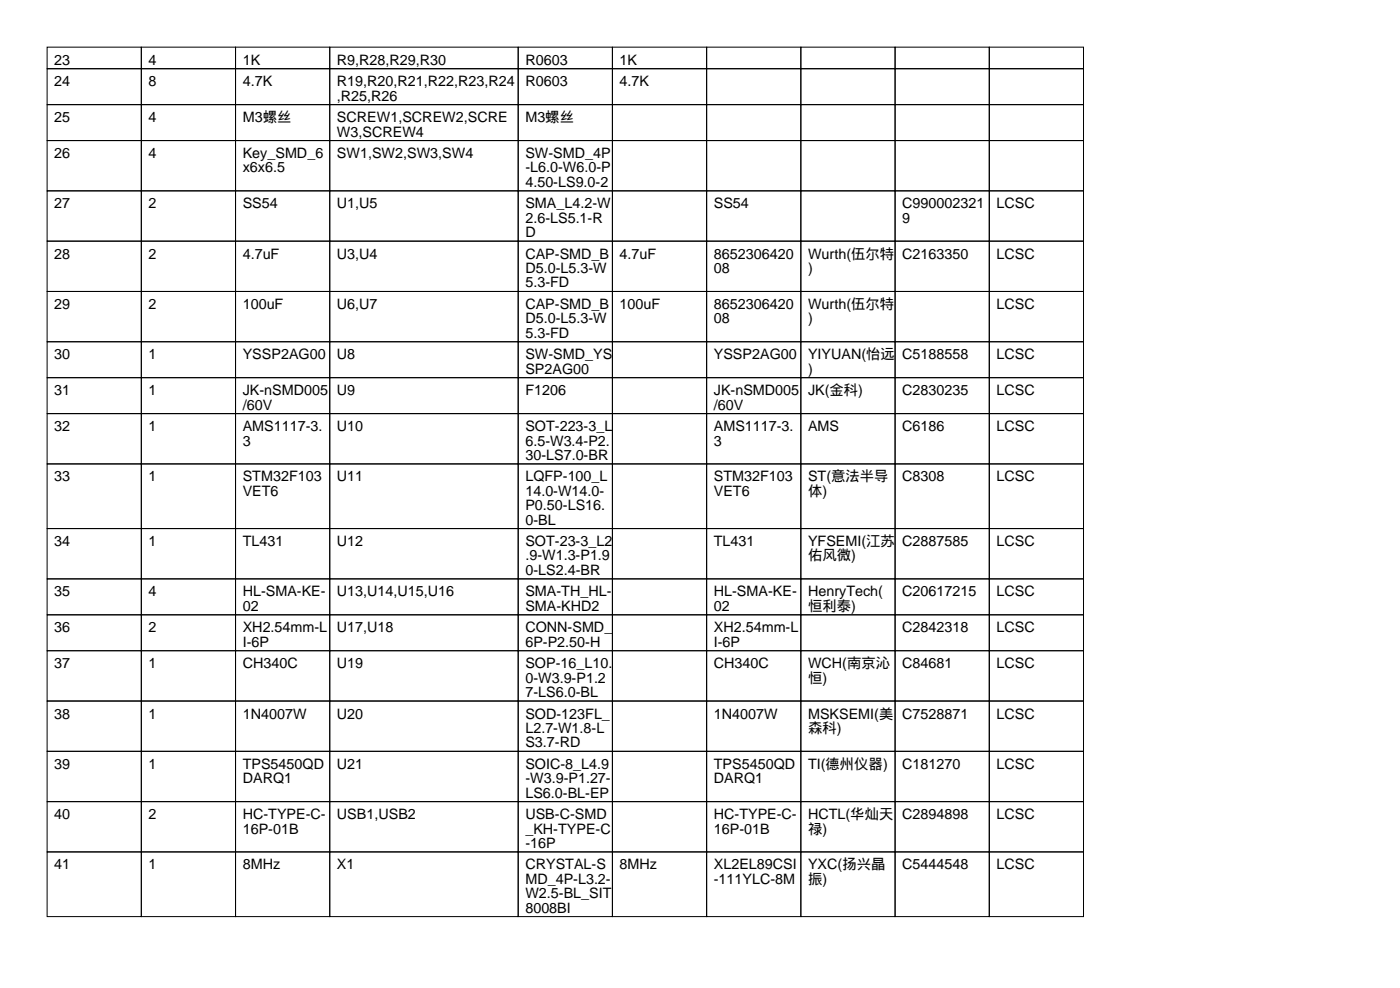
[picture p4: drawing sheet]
<svg xmlns="http://www.w3.org/2000/svg" width="297mm" height="210mm" viewBox="0 0 297 210" stroke-linecap="round" stroke-linejoin="round" font-family="sans-serif">
<defs><g id="words">
<g font-size="3">
<text x="11.5" y="13.7">23</text>
<text x="31.5" y="13.7">4</text>
<text x="51.5" y="13.7">1K</text>
<text x="71.5" y="13.7">R9,R28,R29,R30</text>
<text x="111.5" y="13.7">R0603</text>
<text x="131.5" y="13.7">1K</text>
<text x="11.5" y="18.3">24</text>
<text x="31.5" y="18.3">8</text>
<text x="51.5" y="18.3">4.7K</text>
<text x="71.5" y="18.3">R19,R20,R21,R22,R23,R24</text>
<text x="71.5" y="21.3">,R25,R26</text>
<text x="111.5" y="18.3">R0603</text>
<text x="131.5" y="18.3">4.7K</text>
<text x="11.5" y="25.9">25</text>
<text x="31.5" y="25.9">4</text>
<text x="51.5" y="25.9">M3螺丝</text>
<text x="71.5" y="25.9">SCREW1,SCREW2,SCRE</text>
<text x="71.5" y="29">W3,SCREW4</text>
<text x="111.5" y="25.9">M3螺丝</text>
<text x="11.5" y="33.5">26</text>
<text x="31.5" y="33.5">4</text>
<text x="51.5" y="33.5">Key_SMD_6</text>
<text x="71.5" y="33.5">SW1,SW2,SW3,SW4</text>
<text x="111.5" y="33.5">SW-SMD_4P</text>
<text x="51.5" y="36.6">x6x6.5</text>
<text x="111.5" y="36.6">-L6.0-W6.0-P</text>
<text x="111.5" y="39.6">4.50-LS9.0-2</text>
<text x="11.5" y="44.2">27</text>
<text x="31.5" y="44.2">2</text>
<text x="51.5" y="44.2">SS54</text>
<text x="71.5" y="44.2">U1,U5</text>
<text x="111.5" y="44.2">SMA_L4.2-W</text>
<text x="111.5" y="47.2">2.6-LS5.1-R</text>
<text x="151.5" y="44.2">SS54</text>
<text x="191.5" y="44.2">C990002321</text>
<text x="191.5" y="47.2">9</text>
<text x="211.5" y="44.2">LCSC</text>
<text x="111.5" y="50.3">D</text>
<text x="11.5" y="54.9">28</text>
<text x="31.5" y="54.9">2</text>
<text x="51.5" y="54.9">4.7uF</text>
<text x="71.5" y="54.9">U3,U4</text>
<text x="111.5" y="54.9">CAP-SMD_B</text>
<text x="111.5" y="57.9">D5.0-L5.3-W</text>
<text x="131.5" y="54.9">4.7uF</text>
<text x="151.5" y="54.9">8652306420</text>
<text x="151.5" y="57.9">08</text>
<text x="171.5" y="54.9">Wurth(伍尔特</text>
<text x="171.5" y="57.9">)</text>
<text x="191.5" y="54.9">C2163350</text>
<text x="211.5" y="54.9">LCSC</text>
<text x="11.5" y="65.5">29</text>
<text x="31.5" y="65.5">2</text>
<text x="51.5" y="65.5">100uF</text>
<text x="71.5" y="65.5">U6,U7</text>
<text x="111.5" y="61">5.3-FD</text>
<text x="111.5" y="65.5">CAP-SMD_B</text>
<text x="131.5" y="65.5">100uF</text>
<text x="151.5" y="65.5">8652306420</text>
<text x="171.5" y="65.5">Wurth(伍尔特</text>
<text x="211.5" y="65.5">LCSC</text>
<text x="111.5" y="68.6">D5.0-L5.3-W</text>
<text x="111.5" y="71.6">5.3-FD</text>
<text x="151.5" y="68.6">08</text>
<text x="171.5" y="68.6">)</text>
<text x="11.5" y="76.2">30</text>
<text x="31.5" y="76.2">1</text>
<text x="51.5" y="76.2">YSSP2AG00</text>
<text x="71.5" y="76.2">U8</text>
<text x="111.5" y="76.2">SW-SMD_YS</text>
<text x="151.5" y="76.2">YSSP2AG00</text>
<text x="171.5" y="76.2">YIYUAN(怡远</text>
<text x="191.5" y="76.2">C5188558</text>
<text x="211.5" y="76.2">LCSC</text>
<text x="11.5" y="83.8">31</text>
<text x="31.5" y="83.8">1</text>
<text x="51.5" y="83.8">JK-nSMD005</text>
<text x="71.5" y="83.8">U9</text>
<text x="111.5" y="79.3">SP2AG00</text>
<text x="111.5" y="83.8">F1206</text>
<text x="151.5" y="83.8">JK-nSMD005</text>
<text x="171.5" y="79.3">)</text>
<text x="171.5" y="83.8">JK(金科)</text>
<text x="191.5" y="83.8">C2830235</text>
<text x="211.5" y="83.8">LCSC</text>
<text x="51.5" y="86.9">/60V</text>
<text x="151.5" y="86.9">/60V</text>
<text x="11.5" y="91.4">32</text>
<text x="31.5" y="91.4">1</text>
<text x="51.5" y="91.4">AMS1117-3.</text>
<text x="51.5" y="94.5">3</text>
<text x="71.5" y="91.4">U10</text>
<text x="111.5" y="91.4">SOT-223-3_L</text>
<text x="111.5" y="94.5">6.5-W3.4-P2.</text>
<text x="151.5" y="91.4">AMS1117-3.</text>
<text x="151.5" y="94.5">3</text>
<text x="171.5" y="91.4">AMS</text>
<text x="191.5" y="91.4">C6186</text>
<text x="211.5" y="91.4">LCSC</text>
<text x="111.5" y="97.5">30-LS7.0-BR</text>
<text x="11.5" y="102.1">33</text>
<text x="31.5" y="102.1">1</text>
<text x="51.5" y="102.1">STM32F103</text>
<text x="51.5" y="105.2">VET6</text>
<text x="71.5" y="102.1">U11</text>
<text x="111.5" y="102.1">LQFP-100_L</text>
<text x="111.5" y="105.2">14.0-W14.0-</text>
<text x="151.5" y="102.1">STM32F103</text>
<text x="151.5" y="105.2">VET6</text>
<text x="171.5" y="102.1">ST(意法半导</text>
<text x="171.5" y="105.2">体)</text>
<text x="191.5" y="102.1">C8308</text>
<text x="211.5" y="102.1">LCSC</text>
<text x="111.5" y="108.2">P0.50-LS16.</text>
<text x="111.5" y="111.3">0-BL</text>
<text x="11.5" y="115.8">34</text>
<text x="31.5" y="115.8">1</text>
<text x="51.5" y="115.8">TL431</text>
<text x="71.5" y="115.8">U12</text>
<text x="111.5" y="115.8">SOT-23-3_L2</text>
<text x="111.5" y="118.9">.9-W1.3-P1.9</text>
<text x="151.5" y="115.8">TL431</text>
<text x="171.5" y="115.8">YFSEMI(江苏</text>
<text x="171.5" y="118.9">佑风微)</text>
<text x="191.5" y="115.8">C2887585</text>
<text x="211.5" y="115.8">LCSC</text>
<text x="111.5" y="121.9">0-LS2.4-BR</text>
<text x="11.5" y="126.5">35</text>
<text x="31.5" y="126.5">4</text>
<text x="51.5" y="126.5">HL-SMA-KE-</text>
<text x="51.5" y="129.5">02</text>
<text x="71.5" y="126.5">U13,U14,U15,U16</text>
<text x="111.5" y="126.5">SMA-TH_HL-</text>
<text x="111.5" y="129.5">SMA-KHD2</text>
<text x="151.5" y="126.5">HL-SMA-KE-</text>
<text x="151.5" y="129.5">02</text>
<text x="171.5" y="126.5">HenryTech(</text>
<text x="171.5" y="129.5">恒利泰)</text>
<text x="191.5" y="126.5">C20617215</text>
<text x="211.5" y="126.5">LCSC</text>
<text x="11.5" y="134.1">36</text>
<text x="31.5" y="134.1">2</text>
<text x="51.5" y="134.1">XH2.54mm-L</text>
<text x="51.5" y="137.2">I-6P</text>
<text x="71.5" y="134.1">U17,U18</text>
<text x="111.5" y="134.1">CONN-SMD_</text>
<text x="111.5" y="137.2">6P-P2.50-H</text>
<text x="151.5" y="134.1">XH2.54mm-L</text>
<text x="151.5" y="137.2">I-6P</text>
<text x="191.5" y="134.1">C2842318</text>
<text x="211.5" y="134.1">LCSC</text>
<text x="11.5" y="141.7">37</text>
<text x="31.5" y="141.7">1</text>
<text x="51.5" y="141.7">CH340C</text>
<text x="71.5" y="141.7">U19</text>
<text x="111.5" y="141.7">SOP-16_L10.</text>
<text x="151.5" y="141.7">CH340C</text>
<text x="171.5" y="141.7">WCH(南京沁</text>
<text x="191.5" y="141.7">C84681</text>
<text x="211.5" y="141.7">LCSC</text>
<text x="111.5" y="144.8">0-W3.9-P1.2</text>
<text x="111.5" y="147.8">7-LS6.0-BL</text>
<text x="171.5" y="144.8">恒)</text>
<text x="11.5" y="152.4">38</text>
<text x="31.5" y="152.4">1</text>
<text x="51.5" y="152.4">1N4007W</text>
<text x="71.5" y="152.4">U20</text>
<text x="111.5" y="152.4">SOD-123FL_</text>
<text x="111.5" y="155.5">L2.7-W1.8-L</text>
<text x="151.5" y="152.4">1N4007W</text>
<text x="171.5" y="152.4">MSKSEMI(美</text>
<text x="171.5" y="155.5">森科)</text>
<text x="191.5" y="152.4">C7528871</text>
<text x="211.5" y="152.4">LCSC</text>
<text x="111.5" y="158.5">S3.7-RD</text>
<text x="11.5" y="163.1">39</text>
<text x="31.5" y="163.1">1</text>
<text x="51.5" y="163.1">TPS5450QD</text>
<text x="51.5" y="166.1">DARQ1</text>
<text x="71.5" y="163.1">U21</text>
<text x="111.5" y="163.1">SOIC-8_L4.9</text>
<text x="111.5" y="166.1">-W3.9-P1.27-</text>
<text x="151.5" y="163.1">TPS5450QD</text>
<text x="151.5" y="166.1">DARQ1</text>
<text x="171.5" y="163.1">TI(德州仪器)</text>
<text x="191.5" y="163.1">C181270</text>
<text x="211.5" y="163.1">LCSC</text>
<text x="11.5" y="173.7">40</text>
<text x="31.5" y="173.7">2</text>
<text x="51.5" y="173.7">HC-TYPE-C-</text>
<text x="71.5" y="173.7">USB1,USB2</text>
<text x="111.5" y="169.2">LS6.0-BL-EP</text>
<text x="111.5" y="173.7">USB-C-SMD</text>
<text x="151.5" y="173.7">HC-TYPE-C-</text>
<text x="171.5" y="173.7">HCTL(华灿天</text>
<text x="191.5" y="173.7">C2894898</text>
<text x="211.5" y="173.7">LCSC</text>
<text x="51.5" y="176.8">16P-01B</text>
<text x="111.5" y="176.8">_KH-TYPE-C</text>
<text x="111.5" y="179.8">-16P</text>
<text x="151.5" y="176.8">16P-01B</text>
<text x="171.5" y="176.8">禄)</text>
<text x="11.5" y="184.4">41</text>
<text x="31.5" y="184.4">1</text>
<text x="51.5" y="184.4">8MHz</text>
<text x="71.5" y="184.4">X1</text>
<text x="111.5" y="184.4">CRYSTAL-S</text>
<text x="131.5" y="184.4">8MHz</text>
<text x="151.5" y="184.4">XL2EL89CSI</text>
<text x="171.5" y="184.4">YXC(扬兴晶</text>
<text x="191.5" y="184.4">C5444548</text>
<text x="211.5" y="184.4">LCSC</text>
<text x="111.5" y="187.5">MD_4P-L3.2-</text>
<text x="111.5" y="190.5">W2.5-BL_SIT</text>
<text x="151.5" y="187.5">-111YLC-8M</text>
<text x="171.5" y="187.5">振)</text>
<text x="111.5" y="193.6">8008BI</text>
</g>
</g></defs>
<g fill="none" stroke="#000" stroke-width=".21">
<path d="M10 10h20v4.6h-20zM10 14.6h20v7.6h-20zM30 10h20v4.6h-20zM30 14.6h20v7.6h-20zM50 10h20v4.6h-20zM50 14.6h20v7.6h-20zM70 10h40v4.6h-40zM70 14.6h40v7.6h-40zM110 10h20v4.6h-20zM110 14.6h20v7.6h-20zM130 10h20v4.6h-20zM130 14.6h20v7.6h-20z"/>
<path d="M150 10h20v4.6h-20zM150 14.6h20v7.6h-20zM170 10h20v4.6h-20zM170 14.6h20v7.6h-20zM190 10h20v4.6h-20zM190 14.6h20v7.6h-20zM210 10h20v4.6h-20zM210 14.6h20v7.6h-20zM10 22.2h20v7.6h-20zM10 29.8h20v10.7h-20zM30 22.2h20v7.6h-20zM30 29.8h20v10.7h-20z"/>
<path d="M50 22.2h20v7.6h-20zM50 29.8h20v10.7h-20zM70 22.2h40v7.6h-40zM70 29.8h40v10.7h-40zM110 22.2h20v7.6h-20zM110 29.8h20v10.7h-20zM130 22.2h20v7.6h-20zM130 29.8h20v10.7h-20zM150 22.2h20v7.6h-20zM150 29.8h20v10.7h-20zM170 22.2h20v7.6h-20zM170 29.8h20v10.7h-20z"/>
<path d="M190 22.2h20v7.6h-20zM190 29.8h20v10.7h-20zM210 22.2h20v7.6h-20zM210 29.8h20v10.7h-20zM10 40.5h20v10.6h-20zM10 51.1h20v10.7h-20zM30 40.5h20v10.6h-20zM30 51.1h20v10.7h-20zM50 40.5h20v10.6h-20zM50 51.1h20v10.7h-20zM70 40.5h40v10.6h-40zM70 51.1h40v10.7h-40z"/>
<path d="M110 40.5h20v10.6h-20zM110 51.1h20v10.7h-20zM130 40.5h20v10.6h-20zM130 51.1h20v10.7h-20zM150 40.5h20v10.6h-20zM150 51.1h20v10.7h-20zM170 40.5h20v10.6h-20zM170 51.1h20v10.7h-20zM190 40.5h20v10.6h-20zM190 51.1h20v10.7h-20zM210 40.5h20v10.6h-20zM210 51.1h20v10.7h-20z"/>
<path d="M10 61.8h20v10.7h-20zM10 72.5h20v7.6h-20zM30 61.8h20v10.7h-20zM30 72.5h20v7.6h-20zM50 61.8h20v10.7h-20zM50 72.5h20v7.6h-20zM70 61.8h40v10.7h-40zM70 72.5h40v7.6h-40zM110 61.8h20v10.7h-20zM110 72.5h20v7.6h-20zM130 61.8h20v10.7h-20zM130 72.5h20v7.6h-20z"/>
<path d="M150 61.8h20v10.7h-20zM150 72.5h20v7.6h-20zM170 61.8h20v10.7h-20zM170 72.5h20v7.6h-20zM190 61.8h20v10.7h-20zM190 72.5h20v7.6h-20zM210 61.8h20v10.7h-20zM210 72.5h20v7.6h-20zM10 80.1h20v7.6h-20zM10 87.7h20v10.7h-20zM10 98.4h20v13.7h-20zM30 80.1h20v7.6h-20z"/>
<path d="M30 87.7h20v10.7h-20zM30 98.4h20v13.7h-20zM50 80.1h20v7.6h-20zM50 87.7h20v10.7h-20zM50 98.4h20v13.7h-20zM70 80.1h40v7.6h-40zM70 87.7h40v10.7h-40zM70 98.4h40v13.7h-40zM110 80.1h20v7.6h-20zM110 87.7h20v10.7h-20zM110 98.4h20v13.7h-20zM130 80.1h20v7.6h-20z"/>
<path d="M130 87.7h20v10.7h-20zM130 98.4h20v13.7h-20zM150 80.1h20v7.6h-20zM150 87.7h20v10.7h-20zM150 98.4h20v13.7h-20zM170 80.1h20v7.6h-20zM170 87.7h20v10.7h-20zM170 98.4h20v13.7h-20zM190 80.1h20v7.6h-20zM190 87.7h20v10.7h-20zM190 98.4h20v13.7h-20zM210 80.1h20v7.6h-20z"/>
<path d="M210 87.7h20v10.7h-20zM210 98.4h20v13.7h-20zM10 112.1h20v10.7h-20zM30 112.1h20v10.7h-20zM50 112.1h20v10.7h-20zM70 112.1h40v10.7h-40zM110 112.1h20v10.7h-20zM130 112.1h20v10.7h-20zM150 112.1h20v10.7h-20zM170 112.1h20v10.7h-20zM190 112.1h20v10.7h-20zM210 112.1h20v10.7h-20z"/>
<path d="M10 122.8h20v7.6h-20zM10 130.4h20v7.6h-20zM10 138h20v10.7h-20zM30 122.8h20v7.6h-20zM30 130.4h20v7.6h-20zM30 138h20v10.7h-20zM50 122.8h20v7.6h-20zM50 130.4h20v7.6h-20zM50 138h20v10.7h-20zM70 122.8h40v7.6h-40zM70 130.4h40v7.6h-40zM70 138h40v10.7h-40z"/>
<path d="M110 122.8h20v7.6h-20zM110 130.4h20v7.6h-20zM110 138h20v10.7h-20zM130 122.8h20v7.6h-20zM130 130.4h20v7.6h-20zM130 138h20v10.7h-20zM150 122.8h20v7.6h-20zM150 130.4h20v7.6h-20zM150 138h20v10.7h-20zM170 122.8h20v7.6h-20zM170 130.4h20v7.6h-20zM170 138h20v10.7h-20z"/>
<path d="M190 122.8h20v7.6h-20zM190 130.4h20v7.6h-20zM190 138h20v10.7h-20zM210 122.8h20v7.6h-20zM210 130.4h20v7.6h-20zM210 138h20v10.7h-20zM10 148.7h20v10.7h-20zM10 159.4h20v10.6h-20zM30 148.7h20v10.7h-20zM30 159.4h20v10.6h-20zM50 148.7h20v10.7h-20zM50 159.4h20v10.6h-20z"/>
<path d="M70 148.7h40v10.7h-40zM70 159.4h40v10.6h-40zM110 148.7h20v10.7h-20zM110 159.4h20v10.6h-20zM130 148.7h20v10.7h-20zM130 159.4h20v10.6h-20zM150 148.7h20v10.7h-20zM150 159.4h20v10.6h-20zM170 148.7h20v10.7h-20zM170 159.4h20v10.6h-20zM190 148.7h20v10.7h-20zM190 159.4h20v10.6h-20z"/>
<path d="M210 148.7h20v10.7h-20zM210 159.4h20v10.6h-20zM10 170h20v10.7h-20zM30 170h20v10.7h-20zM50 170h20v10.7h-20zM70 170h40v10.7h-40zM110 170h20v10.7h-20zM130 170h20v10.7h-20zM150 170h20v10.7h-20zM170 170h20v10.7h-20zM190 170h20v10.7h-20zM210 170h20v10.7h-20z"/>
<path d="M10 180.7h20v13.7h-20zM30 180.7h20v13.7h-20zM50 180.7h20v13.7h-20zM70 180.7h40v13.7h-40zM110 180.7h20v13.7h-20zM130 180.7h20v13.7h-20zM150 180.7h20v13.7h-20zM170 180.7h20v13.7h-20zM190 180.7h20v13.7h-20zM210 180.7h20v13.7h-20z"/>
</g>
<use href="#words"/>
</svg>
